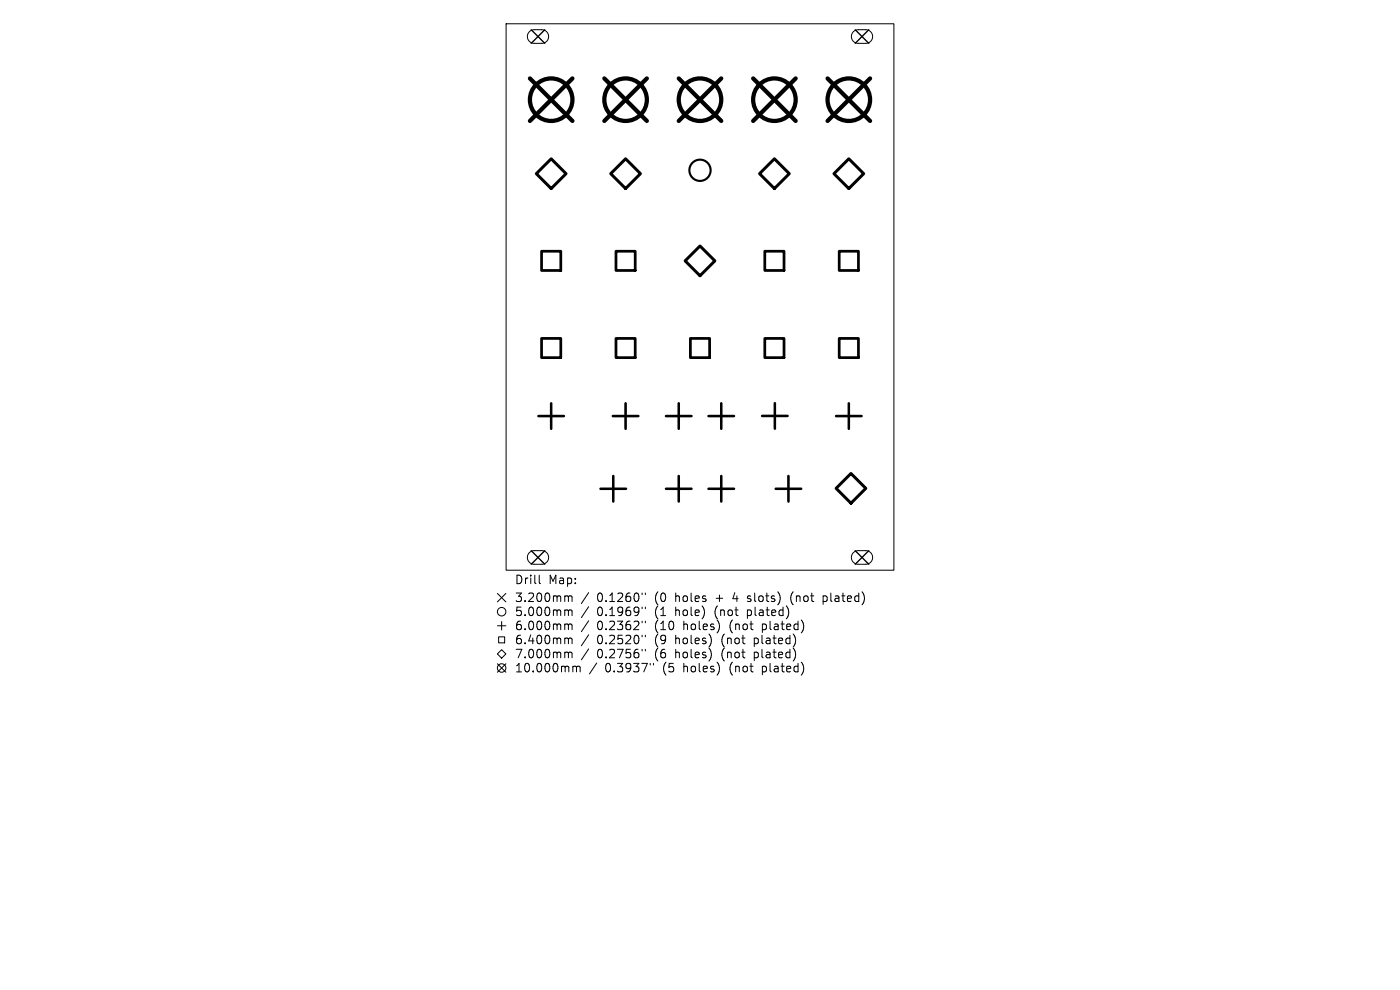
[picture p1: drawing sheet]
<svg xmlns="http://www.w3.org/2000/svg" width="297mm" height="210mm" viewBox="0 0 297 210" stroke-linecap="round" stroke-linejoin="round" font-family="sans-serif">
<defs><g id="words">
<g font-size="2.5">
<text x="109.1" y="124.2">Drill</text>
<text x="116.4" y="124.2">Map:</text>
<text x="109.1" y="128">3.200mm</text>
<text x="109.1" y="130.9">5.000mm</text>
<text x="126.7" y="128">0.1260&quot;</text>
<text x="126.7" y="130.9">0.1969&quot;</text>
<text x="139" y="128">(0</text>
<text x="139" y="130.9">(1</text>
<text x="143.5" y="128">holes</text>
<text x="143.5" y="130.9">hole)</text>
<text x="152" y="130.9">(not</text>
<text x="152.3" y="128">+</text>
<text x="156.1" y="128">4</text>
<text x="159.1" y="130.9">plated)</text>
<text x="159.4" y="128">slots)</text>
<text x="168.6" y="128">(not</text>
<text x="175.7" y="128">plated)</text>
<text x="109.1" y="133.9">6.000mm</text>
<text x="109.1" y="136.9">6.400mm</text>
<text x="126.7" y="133.9">0.2362&quot;</text>
<text x="126.7" y="136.9">0.2520&quot;</text>
<text x="139" y="133.9">(10</text>
<text x="139" y="136.9">(9</text>
<text x="143.5" y="136.9">holes)</text>
<text x="145.2" y="133.9">holes)</text>
<text x="153.5" y="136.9">(not</text>
<text x="155.2" y="133.9">(not</text>
<text x="160.6" y="136.9">plated)</text>
<text x="162.3" y="133.9">plated)</text>
<text x="109.1" y="139.9">7.000mm</text>
<text x="109.1" y="142.9">10.000mm</text>
<text x="126.7" y="139.9">0.2756&quot;</text>
<text x="128.4" y="142.9">0.3937&quot;</text>
<text x="139" y="139.9">(6</text>
<text x="140.8" y="142.9">(5</text>
<text x="143.5" y="139.9">holes)</text>
<text x="145.2" y="142.9">holes)</text>
<text x="153.5" y="139.9">(not</text>
<text x="155.2" y="142.9">(not</text>
<text x="160.6" y="139.9">plated)</text>
<text x="162.3" y="142.9">plated)</text>
</g>
</g></defs>
<g fill="none" stroke="#000" stroke-width=".21">
<path d="M107.4 5h82.2v116h-82.2zM112.3 6.7l.8-.4h1.8a1.44 1.44 0 0 1 1.5 1.5 1.44 1.44 0 0 1-1.5 1.4h-1.6a1.44 1.44 0 0 1-1.3-.9 1.44 1.44 0 0 1 .3-1.6zM181 6.7l.8-.4h1.9a1.44 1.44 0 0 1 1.4 1.5 1.44 1.44 0 0 1-1.4 1.4h-1.6a1.44 1.44 0 0 1-1.4-.9 1.44 1.44 0 0 1 .3-1.6zM112.3 117.2l.8-.4h1.8a1.44 1.44 0 0 1 1.5 1.5 1.44 1.44 0 0 1-1.5 1.4h-1.6a1.44 1.44 0 0 1-1.3-.9 1.44 1.44 0 0 1 .3-1.6zM181 117.2l.8-.4h1.9a1.44 1.44 0 0 1 1.4 1.5 1.44 1.44 0 0 1-1.4 1.4h-1.6a1.44 1.44 0 0 1-1.4-.9 1.44 1.44 0 0 1 .3-1.6zM105.5 125.9l1.8 1.8M105.5 132.7h1.8M105.8 135.1h1.3v1.3h-1.3zM106.4 137.8l.9 .9-.9 .9-.9-.9zM106.4 131.8v1.8M107.3 125.9l-1.8 1.8M114.4 122v1.6l.3 .2"/>
<path d="M120.1 126.4l.4 .1 .1 .2M120.1 129.4l.4 .1 .1 .1M120.1 132.4l.4 .1 .1 .1M120.1 135.4h.4l.1 .2M120.1 138.3l.4 .1 .1 .2M120.6 126.7l.2-.3 .5 .1 .1 1.1M120.6 126.7v.9M120.6 129.6v1M120.6 132.6v1M120.6 135.6v1M120.6 138.6v.9M120.6 129.6l.2-.2 .5 .1 .1 1.1"/>
<path d="M120.6 132.6l.2-.2 .5 .1 .1 1.1M120.6 135.6l.2-.2h.5l.1 1.2M120.6 138.6l.2-.3 .5 .1 .1 1.1M124.9 125.7l-1.6 2.3M124.9 128.7l-1.6 2.3M124.9 131.7l-1.6 2.3M124.9 134.7l-1.6 2.3M124.9 137.7l-1.6 2.3M136.2 125.8v.3M136.2 128.8v.3M136.2 131.8v.3M136.2 134.8v.3"/>
<path d="M136.2 137.7v.4M136.9 125.8v.3M136.9 128.8v.3M136.9 131.8v.3M136.9 134.8v.3M136.9 137.7v.4M158.6 127.5l.1 .1M158.6 126.5v.4M168 125.9l-.3 .8 .3 1.2M174.6 126.4v1.8M174.6 127.5l.5 .1M175.1 126.4l-.5 .1"/>
<path d="M105.5 140.8l1.8 1.8M107.3 140.8l-1.8 1.8M121.6 141.4l.4-.1 .3 .3M122.3 141.6l.3-.3 .4 .1 .1 1.1M122.3 141.6v.9M126.6 140.6l-1.5 2.4M137.9 140.7v.4"/>
<circle cx="106.4" cy="129.8" r=".9"/>
<circle cx="106.4" cy="141.7" r=".9"/>
</g>
<path d="M112.7 6.3l2.9 2.9M115.6 6.3l-2.9 2.9M181.4 6.3l2.9 2.9M184.3 6.3l-2.9 2.9M112.7 116.8l2.9 2.9M115.6 116.8l-2.9 2.9M181.4 116.8l2.9 2.9M184.3 116.8l-2.9 2.9" fill="none" stroke="#000" stroke-width=".29"/>
<circle cx="148.5" cy="36.1" r="2.26" fill="none" stroke="#000" stroke-width=".45"/>
<g fill="none" stroke="#000" stroke-width=".54">
<path d="M114.2 88.3h5.4M116.9 85.6v5.4M130 88.3h5.4M132.7 85.6v5.4M141.3 88.3h5.4M144 85.6v5.4M150.3 88.3h5.4M153 85.6v5.4M161.7 88.2h5.4M164.4 85.5v5.4M177.4 88.3h5.4M180.1 85.6v5.4"/>
<path d="M127.4 103.7h5.4M130.1 101v5.4M141.3 103.7h5.4M144 101v5.4M150.3 103.7h5.4M153 101v5.4M164.6 103.7h5.4M167.3 101v5.4"/>
</g>
<path d="M114.9 53.3h4.1v4.1h-4.1zM130.7 53.3h4.1v4.1h-4.1zM162.2 53.3h4.1v4.1h-4.1zM178 53.3h4.1v4.1h-4.1zM114.9 71.8h4.1v4.1h-4.1zM130.7 71.8h4.1v4.1h-4.1zM146.5 71.8h4v4.1h-4zM162.2 71.8h4.1v4.1h-4.1zM178 71.8h4.1v4.1h-4.1z" fill="none" stroke="#000" stroke-width=".58"/>
<path d="M113.8 36.8l3.1-3.1 3.2 3.1-3.2 3.2zM129.6 36.8l3.1-3.1 3.2 3.1-3.2 3.2zM161.1 36.8l3.2-3.1 3.1 3.1-3.1 3.2zM176.9 36.8l3.2-3.1 3.1 3.1-3.1 3.2zM145.3 55.3l3.2-3.1 3.2 3.1-3.2 3.2zM177.4 103.6l3.1-3.2 3.2 3.2-3.2 3.2z" fill="none" stroke="#000" stroke-width=".63"/>
<g fill="none" stroke="#000" stroke-width=".9">
<path d="M112.4 16.6l9 9.1M121.4 16.6l-9 9.1M128.2 16.6l9 9.1M137.2 16.6l-9 9.1M144 16.6l9 9.1M153 16.6l-9 9.1M159.8 16.6l9 9.1M168.8 16.6l-9 9.1M175.6 16.6l9 9.1M184.6 16.6l-9 9.1"/>
<circle cx="116.9" cy="21.1" r="4.5"/>
<circle cx="132.7" cy="21.1" r="4.5"/>
<circle cx="148.5" cy="21.1" r="4.5"/>
<circle cx="164.3" cy="21.1" r="4.5"/>
<circle cx="180.1" cy="21.1" r="4.5"/>
</g>
<use href="#words"/>
</svg>
